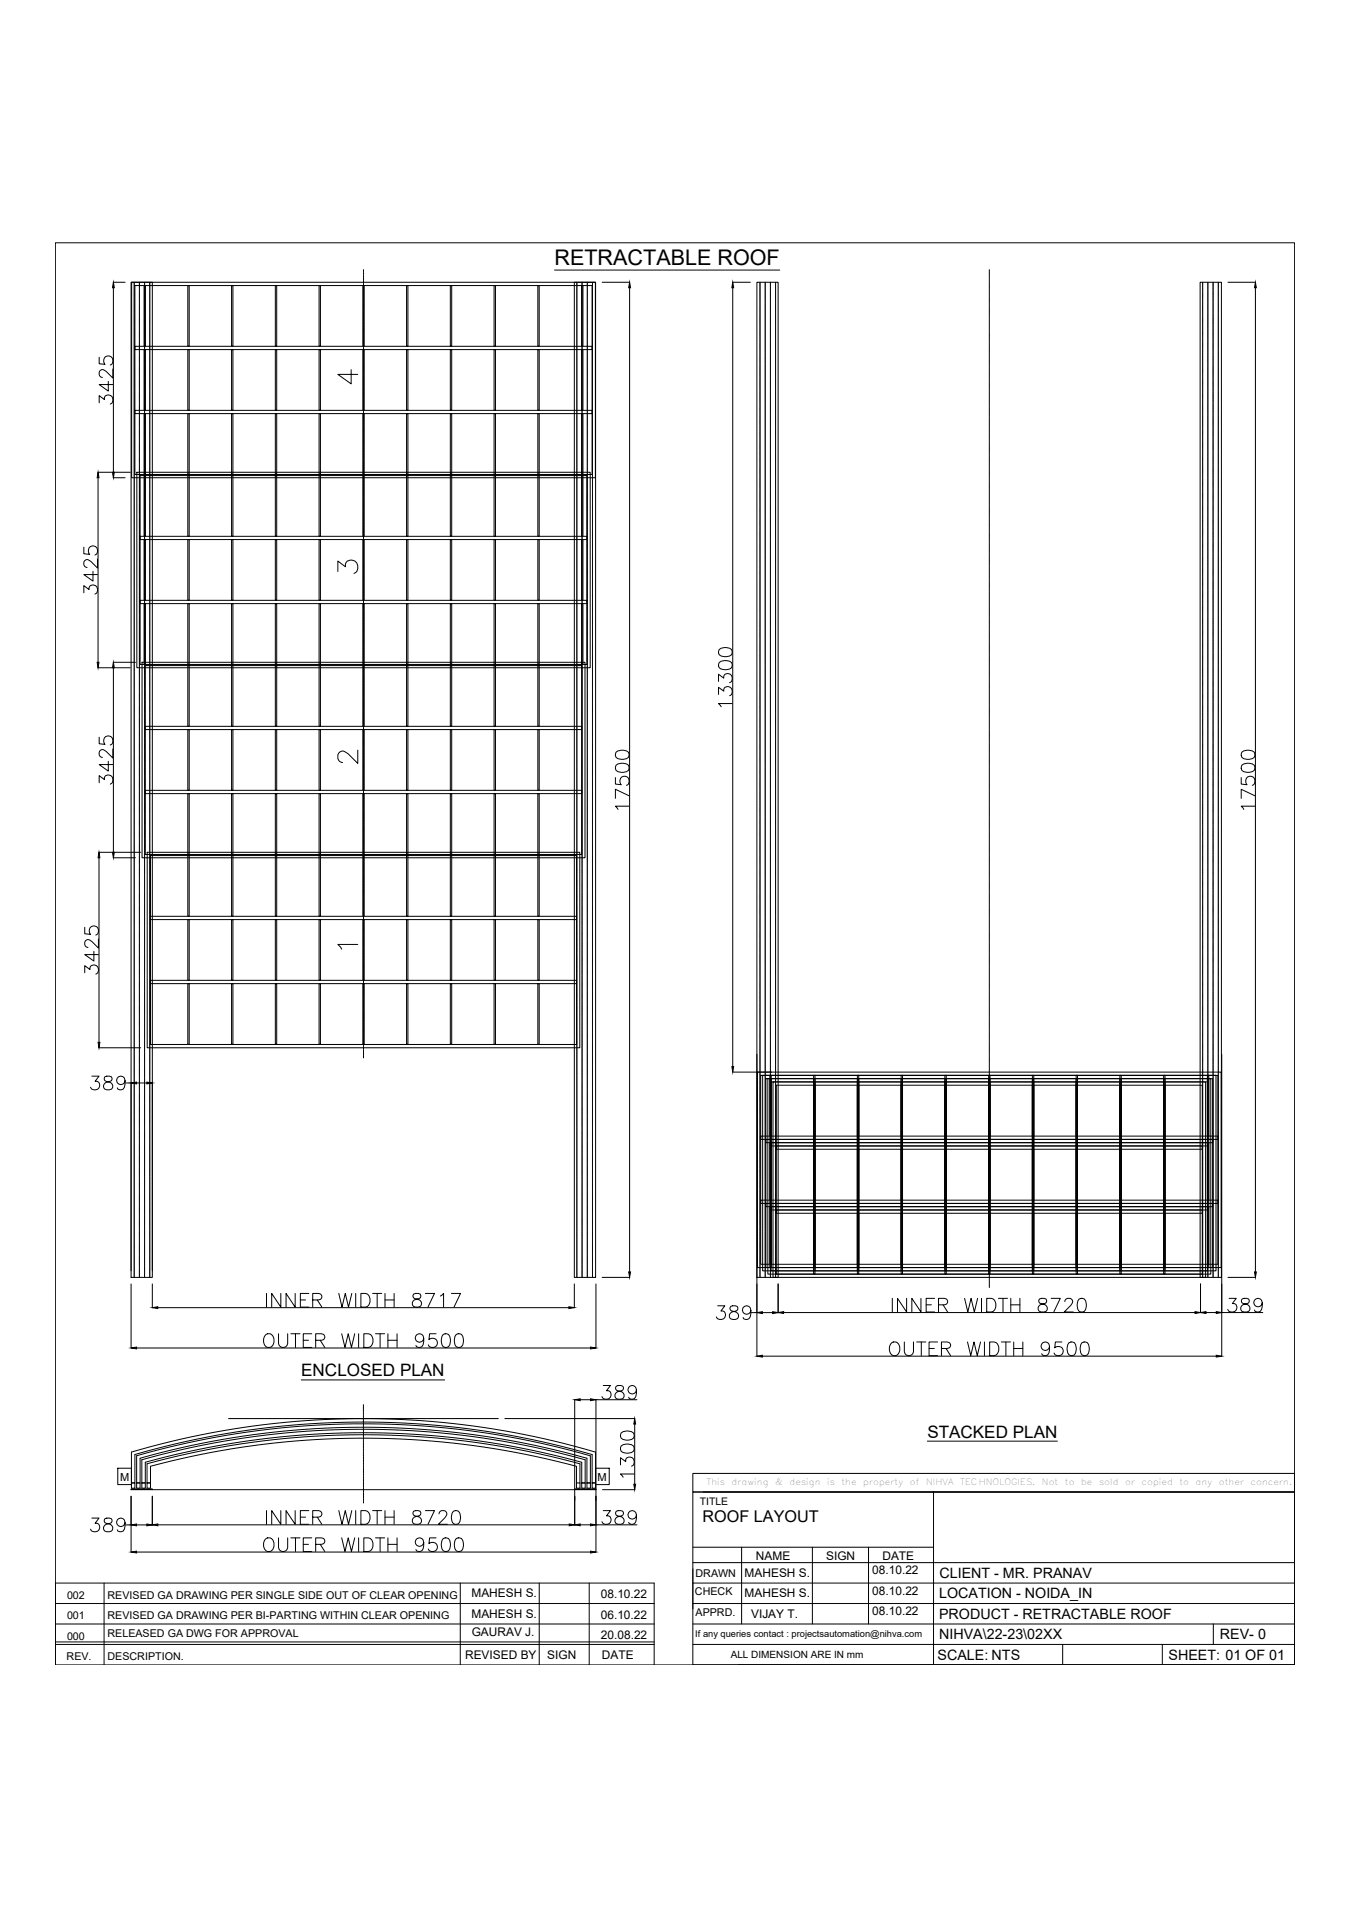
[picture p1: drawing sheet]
<svg xmlns="http://www.w3.org/2000/svg" width="420mm" height="594mm" viewBox="0 0 420 594" stroke-linecap="round" stroke-linejoin="round" font-family="sans-serif">
<defs><g id="words">
<g font-size="7.9">
<text x="104.4" y="120.6">4</text>
<text x="104.4" y="179.9">3</text>
<text x="104.4" y="239.2">2</text>
</g>
<text font-size="6.7" x="172.7" y="82.7">RETRACTABLE ROOF</text>
<g font-size="5.3">
<text x="93.8" y="428.7">ENCLOSED PLAN</text>
<text x="288.8" y="447.8">STACKED PLAN</text>
</g>
<text font-size="5" x="218.8" y="474.2">ROOF LAYOUT</text>
<text font-size="4.9" x="104.4" y="297">1</text>
<g font-size="4.5">
<text x="292.6" y="491.5">CLIENT - MR. PRANAV</text>
<text x="292.5" y="497.9">LOCATION - NOIDA_IN</text>
<text x="292.5" y="504.3">PRODUCT - RETRACTABLE ROOF</text>
<text x="292.5" y="510.6">NIHVA\22-23\02XX</text>
<text x="380" y="510.6">REV- 0</text>
<text x="292" y="517">SCALE: NTS</text>
<text x="364" y="517">SHEET: 01 OF 01</text>
</g>
<g font-size="3.7">
<text x="235.4" y="485.9">NAME</text>
<text x="257.3" y="485.9">SIGN</text>
<text x="274.8" y="485.8">DATE</text>
<text x="231.9" y="491.3">MAHESH S.</text>
<text x="271.7" y="490.4">08.10.22</text>
<text x="146.8" y="497.6">MAHESH S.</text>
<text x="187.1" y="497.8">08.10.22</text>
<text x="231.9" y="497.6">MAHESH S.</text>
<text x="271.7" y="496.8">08.10.22</text>
<text x="271.7" y="503.1">08.10.22</text>
<text x="146.8" y="504">MAHESH S.</text>
<text x="146.9" y="509.8">GAURAV J.</text>
<text x="187.1" y="504.2">06.10.22</text>
<text x="233.9" y="504">VIJAY T.</text>
<text x="187.2" y="510.6">20.08.22</text>
<text x="144.9" y="516.8">REVISED BY</text>
<text x="170.4" y="516.7">SIGN</text>
<text x="187.5" y="516.8">DATE</text>
</g>
<g font-size="3.5">
<text x="37.4" y="461.3">M</text>
<text x="186.1" y="461.3">M</text>
</g>
<g font-size="3.3">
<text x="216.6" y="491.4">DRAWN</text>
<text x="216.5" y="497">CHECK</text>
<text x="20.9" y="498.1">002</text>
<text x="33.5" y="498.1">REVISED GA DRAWING PER SINGLE SIDE OUT OF CLEAR OPENING</text>
<text x="216.6" y="503.3">APPRD.</text>
<text x="20.9" y="504.5">001</text>
<text x="33.5" y="504.5">REVISED GA DRAWING PER BI-PARTING WITHIN CLEAR OPENING</text>
<text x="33.5" y="510">RELEASED GA DWG FOR APPROVAL</text>
<text x="20.9" y="510.9">000</text>
<text x="20.7" y="517.3">REV.</text>
<text x="33.5" y="517.2">DESCRIPTION.</text>
</g>
<text font-size="3.2" x="218" y="468.9">TITLE</text>
<text font-size="3.1" x="227.6" y="516.6">ALL DIMENSION ARE IN mm</text>
<text font-size="2.9" x="216.5" y="510">If any queries contact : projectsautomation@nihva.com</text>
<g font-size="2.7">
<text x="220" y="462.6">This</text>
<text x="227.9" y="462.6">drawing</text>
<text x="241.4" y="462.6">&amp;</text>
<text x="245.9" y="462.6">design</text>
<text x="257.6" y="462.6">is</text>
<text x="262.1" y="462.6">the</text>
<text x="268.9" y="462.6">property</text>
<text x="283.4" y="462.6">of</text>
<text x="288.4" y="462.6">NIHVA</text>
<text x="299" y="462.6">TECHNOLOGIES.</text>
<text x="324.5" y="462.6">Not</text>
<text x="331.7" y="462.6">to</text>
<text x="336.7" y="462.6">be</text>
<text x="342.3" y="462.6">sold</text>
<text x="350.4" y="462.6">or</text>
<text x="355.6" y="462.6">copied</text>
<text x="367.4" y="462.6">to</text>
<text x="372.4" y="462.6">any</text>
<text x="379.6" y="462.6">other</text>
<text x="389.5" y="462.6">concern.</text>
</g>
</g></defs>
<!-- layer: FASTNERS -->
<path d="M47.4 464.1h131.6" fill="none" stroke="#000" stroke-width=".31"/>
<!-- layer: 0 -->
<g fill="none" stroke="#000" stroke-width=".31">
<path d="M17.2 75.6h386v443.1h-386zM35.3 87.9h3.7M35.3 89.6v57.5M40.8 87.9h6.6v310h-6.6zM178.9 87.9h6.6v310h-6.6zM187.5 87.9h8.6M196.1 89.6v306.6M228.2 87.9h5.5M228.2 89.6v242.7M235.7 87.9h6.7v310h-6.7zM373.8 87.9h6.6v310h-6.6zM382.5 87.9h8.5"/>
<path d="M391 89.6v306.6M30.9 111.3v2l1.8 .2a1.51 1.51 0 0 1 0-2.3 1.51 1.51 0 0 1 2.2 .3 1.51 1.51 0 0 1-.6 2.2M33.7 118.8v3l-2.8-2h4.2M35.1 114.9v2.9l-2-2.1a1.28 1.28 0 0 0-2-.2l-.2 1.3 .4 .6 .6 .2M30.9 125.5v-2.3l1.6 1.3a1.37 1.37 0 0 1 1.6-1.5 1.37 1.37 0 0 1 1 1.9l-.2 .6-.6 .4M30.5 147.1h10.1M30.5 148.8v57.5M35.3 148.8h3.7M26.1 170.5v2l1.8 .2a1.5 1.5 0 0 1 0-2.3 1.5 1.5 0 0 1 2.3 .3 1.5 1.5 0 0 1-.6 2.2M29 178v3l-2.9-2h4.3M30.4 174.1v2.9l-2.1-2.1a1.3 1.3 0 0 0-1.8-.4l-.4 .6v.9l.4 .6 .6 .2M26.1 184.7v-2.3l1.6 1.3a1.37 1.37 0 0 1 1.6-1.5 1.37 1.37 0 0 1 1.1 1.9l-.2 .6-.6 .4"/>
<path d="M30.5 208h10.1M35.3 206.3h6.9M35.3 208v57.5M223.8 216.3v-2.2l1.6 1.2a1.37 1.37 0 0 1 1.6-1.4 1.37 1.37 0 0 1 1 1.8l-.2 .6-.6 .4M223.8 212.3v-2.3l1.6 1.3a1.37 1.37 0 0 1 1.6-1.5 1.37 1.37 0 0 1 1 1.9l-.2 .6-.6 .4M224 206.4a3.3 3.3 0 0 1 3.8 0 1.39 1.39 0 0 1-.6 2 3.5 3.5 0 0 1-3.2-.4l-.2-.6zM224 202.3a3.3 3.3 0 0 1 3.8 0 1.39 1.39 0 0 1-.6 2.1 3.5 3.5 0 0 1-3.2-.4l-.2-.6zM228 219.2h-4.2l.8 1M30.9 229.7v2l1.8 .2a1.5 1.5 0 0 1 0-2.3 1.5 1.5 0 0 1 2.2 .3 1.5 1.5 0 0 1-.6 2.2M33.7 237.2v3l-2.8-2h4.2M35.1 233.3v2.9l-2-2.1a1.31 1.31 0 0 0-1.8-.4l-.4 .6v.8l.4 .7 .6 .2M191.9 238.4a3.3 3.3 0 0 1 3.8 0 1.39 1.39 0 0 1-.6 2 3.5 3.5 0 0 1-3.2-.4l-.2-.6z"/>
<path d="M191.9 234.3a3.3 3.3 0 0 1 3.8 0 1.39 1.39 0 0 1-.6 2.1 3.5 3.5 0 0 1-3.2-.5l-.2-.6zM386.8 238.4a3.3 3.3 0 0 1 3.8 0 1.39 1.39 0 0 1-.6 2 3.5 3.5 0 0 1-3.2-.4l-.2-.6zM386.8 234.3a3.3 3.3 0 0 1 3.8 0 1.39 1.39 0 0 1-.6 2.1 3.5 3.5 0 0 1-3.2-.5l-.2-.6zM30.9 243.9v-2.3l1.6 1.3a1.37 1.37 0 0 1 1.6-1.5 1.37 1.37 0 0 1 1 1.9l-.2 .6-.6 .4M191.7 242.2v2.1l1.8 .2a1.5 1.5 0 0 1 0-2.3 1.5 1.5 0 0 1 2.2 .3 1.5 1.5 0 0 1-.6 2.2M195.9 251.1h-4.2l.8 1.1M195.9 247.9l-4.2-2v2.8M386.6 242.2v2.1l1.8 .2a1.5 1.5 0 0 1 0-2.3 1.5 1.5 0 0 1 2.2 .3 1.5 1.5 0 0 1-.6 2.2M390.8 251.1h-4.2l.8 1.1M390.8 247.9l-4.2-2v2.8M30.8 265.5h13M30.8 267.2v57.5"/>
<path d="M35.3 267.2h6.9M26.4 288.9v2l1.8 .2a1.5 1.5 0 0 1 0-2.3 1.5 1.5 0 0 1 2.2 .3 1.5 1.5 0 0 1-.6 2.2M29.2 296.4v3l-2.8-2h4.3M30.7 292.5v2.8l-2.1-2a1.28 1.28 0 0 0-2-.2l-.2 1.2 .4 .6 .6 .2M26.4 303.1v-2.3l1.6 1.2a1.37 1.37 0 0 1 1.6-1.4 1.37 1.37 0 0 1 1.1 1.8l-.3 .7-.6 .4M28.6 335.2h2.2l-1.2 1.7a1.37 1.37 0 0 1 1.5 1.5 1.37 1.37 0 0 1-1.9 1.1l-.6-.2-.4-.6M30.8 326.4h13M32.7 335.4a.86 .86 0 0 0 .4 1.5 1.78 1.78 0 0 1 2 1.8 1.49 1.49 0 0 1-1.7 .9 1.49 1.49 0 0 1-1.1-1.5 1.99 1.99 0 0 1 2-1.2 .86 .86 0 0 0 .4-1.5l-.6-.2zM39 336.7a1.32 1.32 0 0 1-1.8 1.1 1.32 1.32 0 0 1-.6-2.1 1.32 1.32 0 0 1 2.1 .2 3.8 3.8 0 0 1-.4 3.4 1.23 1.23 0 0 1-1.8-.4M39.1 337.4h1.7v58.5M42.5 337.4h3.2M47.4 337.4v58.5"/>
<path d="M228.2 334h12.1M235.7 328.5v94M380.5 328.5v94M40.8 400v20M47.4 400v7.4M178.9 400v7.4M185.6 400v20M187.5 397.9h8.6M242.4 400v8.9M373.9 400v8.9M382.5 397.9h8.5M42.5 419.9h141.4"/>
<path d="M49.1 407.4h128.1M82.9 415.7a1.62 1.62 0 0 1 2.4 1.4 1.86 1.86 0 0 1-.4 2.1 1.86 1.86 0 0 1-2 .4 2.6 2.6 0 0 1 0-3.9zM83 402.9v4.3M86.8 415.5v3a1.44 1.44 0 0 0 1.4 1.3 1.44 1.44 0 0 0 1.4-1.3v-3M87.5 402.9v4.3l-2.9-4.3v4.3M90.6 415.5h2.9M91.9 402.9v4.3l-2.8-4.3v4.3M92 415.5v4.3M93.5 405h1.7M94.5 417.5h1.6M96.2 402.9h-2.7v4.3h2.7M97.1 415.5h-2.6v4.3h2.6"/>
<path d="M97.4 405l2.4-.2a.98 .98 0 0 0 0-1.7l-2.4-.2v4.3M98.3 417.5l2.4-.2a.98 .98 0 0 0 0-1.6l-2.4-.2v4.3M98.8 405l1.4 2.2M99.7 417.5l1.5 2.3M105.5 402.9l1 4.3 1-4.3 1.1 4.3 1-4.3M106.4 415.5l1 4.3 1.1-4.3 1 4.3 1-4.3M110.8 402.9v4.3M111.7 415.5v4.3M112.4 402.9h1.4a2.28 2.28 0 0 1 1.5 2.2 2.28 2.28 0 0 1-1.5 2.1h-1.4zM113.3 415.5h1.4a2.27 2.27 0 0 1 1.5 2.1 2.27 2.27 0 0 1-1.5 2.2h-1.4zM116.1 402.9h2.8M117 415.5h2.8"/>
<path d="M117.5 402.9v4.3M118.4 415.5v4.3M119.9 402.9v4.3M119.9 405h2.8M120.8 415.5v4.3M120.8 417.5h2.9M122.7 402.9v4.3M123.7 415.5v4.3M128.8 403.1a.86 .86 0 0 0 .4 1.5 1.76 1.76 0 0 1 2.1 1.8 1.48 1.48 0 0 1-1.7 .8 1.48 1.48 0 0 1-1.2-1.4 1.96 1.96 0 0 1 2.1-1.2 .86 .86 0 0 0 .4-1.5l-.7-.2zM132 416.9a1.32 1.32 0 0 1-1.8 1.1 1.32 1.32 0 0 1-.6-2 1.32 1.32 0 0 1 2.2 .1 3.8 3.8 0 0 1-.4 3.5 1.25 1.25 0 0 1-1.9-.5M132.5 402.9h2.8l-2 4.3M135.8 415.5h-2l-.2 1.8a1.5 1.5 0 0 1 2.3 0 1.5 1.5 0 0 1-.3 2.2 1.5 1.5 0 0 1-2.2-.6"/>
<path d="M137.1 403.8l1.1-.9v4.3M138.1 415.7a1.37 1.37 0 0 1 2 .6 3.5 3.5 0 0 1-.4 3.3 1.36 1.36 0 0 1-2-.7 3.5 3.5 0 0 1 .4-3.2zM140.6 402.9h2.8l-2 4.3M142.1 415.7a1.39 1.39 0 0 1 2 .6 3.5 3.5 0 0 1-.4 3.3 1.36 1.36 0 0 1-2-.7 3.6 3.6 0 0 1 .4-3.2zM223.5 406.8h2.3l-1.3 1.6a1.37 1.37 0 0 1 1.5 1.6 1.37 1.37 0 0 1-1.9 1l-.6-.2-.4-.6M227.6 407a.85 .85 0 0 0 .4 1.4 1.76 1.76 0 0 1 2 1.8 1.49 1.49 0 0 1-1.7 .9 1.49 1.49 0 0 1-1.1-1.5 1.96 1.96 0 0 1 2-1.2 .86 .86 0 0 0 .4-1.4l-.6-.2zM233.9 408.2a1.32 1.32 0 0 1-1.8 1.1 1.32 1.32 0 0 1-.6-2 1.32 1.32 0 0 1 2.2 .1 3.8 3.8 0 0 1-.4 3.4 1.25 1.25 0 0 1-1.9-.4M234 408.9h1.7M237.4 408.9h3.3M244.1 408.9h128.1M277.4 418.7a1.57 1.57 0 0 1 1.8-.6 1.57 1.57 0 0 1 1 1.6 1.86 1.86 0 0 1-.4 2 1.86 1.86 0 0 1-2 .4 2.66 2.66 0 0 1-.4-3.4zM277.9 404.5v4.2"/>
<path d="M281.7 418.1v3a1.44 1.44 0 0 0 1.4 1.2 1.44 1.44 0 0 0 1.4-1.2v-3M282.4 404.5v4.2l-2.9-4.2v4.2M285.5 418.1h2.9M286.8 404.5v4.2l-2.8-4.2v4.2M286.9 418.1v4.2M288.5 406.5h1.6M291.1 404.5h-2.6v4.2h2.6M292 418.1h-2.6v4.2h2.6M292.3 406.5l2.4-.2a.98 .98 0 0 0 0-1.6l-2.4-.2v4.2M293.7 406.5l1.4 2.2M300.4 404.5l1 4.2 1.1-4.2 1 4.2 1-4.2M301.3 418.1l1.1 4.2 1-4.2 1 4.2 1-4.2"/>
<path d="M305.7 404.5v4.2M306.6 418.1v4.2M307.3 404.5h1.4a2.27 2.27 0 0 1 1.5 2.1 2.27 2.27 0 0 1-1.5 2.1h-1.4zM308.2 418.1h1.4a2.27 2.27 0 0 1 1.5 2.1 2.27 2.27 0 0 1-1.5 2.1h-1.4zM311 404.5h2.8M311.9 418.1h2.8M312.4 404.5v4.2M313.3 418.1v4.2M314.8 406.5h2.9M314.8 404.5v4.2M315.7 418.1v4.2M317.7 404.5v4.2"/>
<path d="M318.6 418.1v4.2M323.7 404.7a.86 .86 0 0 0 .4 1.4 1.76 1.76 0 0 1 2.1 1.8 1.48 1.48 0 0 1-1.7 .9 1.48 1.48 0 0 1-1.2-1.5 1.93 1.93 0 0 1 2.1-1.2 .86 .86 0 0 0 .4-1.4l-.6-.2zM326.9 419.5a1.32 1.32 0 0 1-1.8 1.1 1.32 1.32 0 0 1-.5-2.1 1.32 1.32 0 0 1 2.1 .2 3.9 3.9 0 0 1-.4 3.4 1.27 1.27 0 0 1-1.8-.4M327.4 404.5h2.8l-2 4.2M330.7 418.1h-2l-.2 1.8a1.5 1.5 0 0 1 2.3-.1 1.5 1.5 0 0 1-.3 2.3 1.5 1.5 0 0 1-2.2-.6M331.6 405.5l.5-.8 1.2-.2a1.04 1.04 0 0 1 .6 1.6l-2.5 2.6h2.9M333 418.3a1.38 1.38 0 0 1 2 .6 3.5 3.5 0 0 1-.4 3.2 1.37 1.37 0 0 1-2-.6 3.5 3.5 0 0 1 .4-3.2zM336.1 404.7a1.38 1.38 0 0 1 2 .6 3.5 3.5 0 0 1-.4 3.2 1.39 1.39 0 0 1-2-.6 3.5 3.5 0 0 1 .4-3.2zM337 418.3a1.39 1.39 0 0 1 2.1 .6 3.5 3.5 0 0 1-.5 3.2 1.38 1.38 0 0 1-2-.6 3.5 3.5 0 0 1 .4-3.2zM375.6 408.9h3.2M380.5 408.9h12.8M382.8 404.5h2.2l-1.2 1.6a1.37 1.37 0 0 1 1.5 1.6 1.37 1.37 0 0 1-1.9 1l-.6-.2-.4-.6"/>
<path d="M386.9 404.7a.86 .86 0 0 0 .4 1.4 1.75 1.75 0 0 1 2 1.8 1.48 1.48 0 0 1-1.7 .9 1.48 1.48 0 0 1-1.1-1.5 1.96 1.96 0 0 1 2-1.2 .86 .86 0 0 0 .4-1.4l-.6-.2zM393.1 405.9a1.32 1.32 0 0 1-1.8 1.1 1.32 1.32 0 0 1-.5-2.1 1.32 1.32 0 0 1 2.1 .2 3.9 3.9 0 0 1-.4 3.4 1.26 1.26 0 0 1-1.8-.4M93.8 429.9h44.7M179 436v39.1M180.7 436.1h3.2M187.9 431.6h2.2l-1.2 1.6a1.37 1.37 0 0 1 1.5 1.6 1.37 1.37 0 0 1-1.9 1.1l-.6-.2-.4-.6M191.9 431.8a.86 .86 0 0 0 .5 1.4 1.75 1.75 0 0 1 2 1.9 1.48 1.48 0 0 1-1.7 .8 1.48 1.48 0 0 1-1.2-1.4 1.96 1.96 0 0 1 2.1-1.3 .86 .86 0 0 0 .4-1.4l-.6-.2zM198.2 433a1.32 1.32 0 0 1-1.8 1.2 1.32 1.32 0 0 1-.5-2.1 1.32 1.32 0 0 1 2.1 .1 3.9 3.9 0 0 1-.4 3.5 1.26 1.26 0 0 1-1.8-.4M198.4 436.1l-12.8-.1v47.5M237.4 422.5h141.4M289.4 420.1h1.6M293.2 420.1l2.5-.2a.97 .97 0 0 0 0-1.6l-2.5-.2v4.2"/>
<path d="M294.7 420.1l1.4 2.2M315.7 420.1h2.9M36.7 457.4h4.2v5.1h-4.2zM40.9 452.4a255.4 255.4 0 0 1 144.6 0v9.6h-1.1v-8.9a255.5 255.5 0 0 0-142.4 0v8.9h-1.1zM42.6 453.5a255.6 255.6 0 0 1 141.3 0v8.5h-1.1v-7.7a255.4 255.4 0 0 0-139.2 0v7.7h-1zM44.2 454.8a255.5 255.5 0 0 1 138.1 0v7.2h-1.1v-6.5a255.5 255.5 0 0 0-135.9 0v6.5h-1.1zM157.2 441.9h40.5M185.5 457.4h4.2v5.1h-4.2zM193.3 456.3v-2.2l1.6 1.2a1.37 1.37 0 0 1 1.6-1.4 1.37 1.37 0 0 1 1 1.8l-.2 .6-.6 .5M193.5 450.5a3.3 3.3 0 0 1 3.8 0 1.37 1.37 0 0 1-.6 2 3.5 3.5 0 0 1-3.2-.4l-.2-.6zM193.5 446.4a3.3 3.3 0 0 1 3.8 0 1.36 1.36 0 0 1-.6 2 3.5 3.5 0 0 1-3.2-.4l-.2-.6zM197.5 459.2h-4.2l.8 1"/>
<path d="M197.7 443.6v18.8M215.8 459h187.4v5.8h-187.4zM288.8 449h40.5M28.6 472.9h2.2l-1.2 1.6a1.37 1.37 0 0 1 1.5 1.6 1.37 1.37 0 0 1-1.9 1.1l-.6-.2-.4-.6M32.7 473.1a.86 .86 0 0 0 .4 1.4 1.76 1.76 0 0 1 2 1.9 1.49 1.49 0 0 1-1.7 .8 1.49 1.49 0 0 1-1.1-1.4 1.96 1.96 0 0 1 2-1.3 .86 .86 0 0 0 .4-1.4l-.6-.2zM39 474.3a1.32 1.32 0 0 1-1.8 1.2 1.32 1.32 0 0 1-.6-2.1 1.32 1.32 0 0 1 2.1 .1 3.8 3.8 0 0 1-.4 3.5 1.25 1.25 0 0 1-1.8-.4M39.1 475.1h1.7M40.8 463.8h6.6v.3h-6.6zM40.8 466.1v17.4M40.9 462h1.1v1.6h-1.1zM42.5 475.1h3.2M42.6 462h1v1.6h-1z"/>
<path d="M44.2 462h1.1v1.6h-1.1zM45.8 462h1.1v1.6h-1.1zM47.4 466.1v9M49.1 475h128.2M82.5 479.7a1.57 1.57 0 0 1 1.8-.6 1.57 1.57 0 0 1 1 1.6 1.87 1.87 0 0 1-.4 2 1.87 1.87 0 0 1-2 .4 2.66 2.66 0 0 1-.4-3.4zM83 470.6v4.3M86.8 479.1v3a1.44 1.44 0 0 0 1.4 1.3 1.44 1.44 0 0 0 1.4-1.3v-3M87.5 470.6v4.3l-2.9-4.3v4.3M90.6 479.1h2.9M91.9 470.6v4.3l-2.8-4.3v4.3M92 479.1v4.2M93.5 472.6h1.7"/>
<path d="M96.2 470.6h-2.7v4.3h2.7M97.1 479.1h-2.6v4.2h2.6M97.4 472.6l2.4-.2a.98 .98 0 0 0 0-1.6l-2.4-.2v4.3M98.8 472.6l1.4 2.3M105.5 470.6l1 4.3 1-4.3 1.1 4.3 1-4.3M106.4 479.1l1 4.2 1.1-4.2 1 4.2 1-4.2M110.8 470.6v4.3M111.7 479.1v4.2M112.4 470.6h1.4a2.28 2.28 0 0 1 1.5 2.1 2.28 2.28 0 0 1-1.5 2.2h-1.4zM113.3 479.1h1.4a2.27 2.27 0 0 1 1.5 2.1 2.27 2.27 0 0 1-1.5 2.1h-1.4zM116.1 470.6h2.8M117 479.1h2.8"/>
<path d="M117.5 470.6v4.3M118.4 479.1v4.2M119.9 472.6h2.8M119.9 470.6v4.3M120.8 479.1v4.2M122.7 470.6v4.3M123.7 479.1v4.2M128.8 470.8a.87 .87 0 0 0 .4 1.4 1.75 1.75 0 0 1 2.1 1.8 1.48 1.48 0 0 1-1.7 .9 1.48 1.48 0 0 1-1.2-1.5 1.93 1.93 0 0 1 2.1-1.2 .87 .87 0 0 0 .4-1.4l-.7-.2zM132.5 470.6h2.8l-2 4.3M135.8 479.1h-2l-.2 1.8a1.5 1.5 0 0 1 2.3 0 1.5 1.5 0 0 1-.3 2.2 1.5 1.5 0 0 1-2.2-.6M136.7 471.6l.4-.8 1.3-.2a1.05 1.05 0 0 1 .6 1.6l-2.5 2.7h2.9M138.1 479.3a1.38 1.38 0 0 1 2 .6 3.5 3.5 0 0 1-.4 3.2 1.37 1.37 0 0 1-2-.6 3.5 3.5 0 0 1 .4-3.2z"/>
<path d="M141.2 470.8a1.37 1.37 0 0 1 2 .6 3.5 3.5 0 0 1-.4 3.2 1.36 1.36 0 0 1-2-.6 3.5 3.5 0 0 1 .4-3.2zM142.1 479.3a1.39 1.39 0 0 1 2 .6 3.5 3.5 0 0 1-.4 3.2 1.38 1.38 0 0 1-2-.6 3.5 3.5 0 0 1 .4-3.2zM179 463.8h6.6v.3h-6.6zM179.6 462v-5.2a255.4 255.4 0 0 0-132.7 0v5.2h-1.1v-6a255.6 255.6 0 0 1 134.8 0v6M179.6 462h1v1.6h-1zM180.7 475h3.2M181.2 462h1.1v1.6h-1.1zM182.8 462h1.1v1.6h-1.1zM184.4 462h1.1v1.6h-1.1zM185.6 475h12.8M187.7 464.1h10M187.9 470.6h2.2l-1.2 1.6a1.37 1.37 0 0 1 1.5 1.6 1.37 1.37 0 0 1-1.9 1.1l-.6-.3-.4-.6"/>
<path d="M191.9 470.8a.87 .87 0 0 0 .5 1.4 1.75 1.75 0 0 1 2 1.8 1.48 1.48 0 0 1-1.7 .9 1.48 1.48 0 0 1-1.2-1.5 1.96 1.96 0 0 1 2.1-1.2 .87 .87 0 0 0 .4-1.4l-.6-.2zM198.2 472a1.32 1.32 0 0 1-1.8 1.1 1.32 1.32 0 0 1-.5-2 1.32 1.32 0 0 1 2.1 .1 3.8 3.8 0 0 1-.4 3.4 1.25 1.25 0 0 1-1.8-.4M215.8 464.8h187.4v53.9h-187.4zM219 464.8h184.2M290.8 464.8v53.9M17.2 499.5h186.6M32.4 493.2v25.5M42.5 483.5h141.4M94.5 481.1h1.6M98.3 481.1l2.4-.2a.97 .97 0 0 0 0-1.6l-2.4-.2v4.2M99.7 481.1l1.5 2.2M120.8 481.1h2.9"/>
<path d="M132 480.5a1.32 1.32 0 0 1-1.8 1.1 1.32 1.32 0 0 1-.6-2.1 1.32 1.32 0 0 1 2.2 .2 3.9 3.9 0 0 1-.4 3.4 1.26 1.26 0 0 1-1.9-.4M143.4 493.2v25.5M167.9 493.2v25.5M183.5 493.2v25.5M215.8 488.8v12.4M215.8 499.5h187.4M215.8 493.2h187.4M215.8 486.8h187.4M215.8 482h75M231 482v23.9M253 482v23.9M270.5 482v23.9"/>
<path d="M17.2 505.9h186.6M17.2 518.7v-25.5h186.6v25.5M17.2 512.3h186.6M17.2 511.5h186.6M215.8 505.9h187.4M215.8 512.3h187.4M229.9 518.7h173.3M331 512.3v6.4M362 512.3v6.4M377.9 505.9v6.4"/>
</g>
<!-- layer: OSY -->
<g fill="none" stroke="#000" stroke-width=".31">
<path d="M113.2 84v.6M113.2 84.7v.1M113.2 84.9v.6M113.2 85.6v.1M113.2 85.8v.5M113.2 86.4v.2M113.2 86.7v.5M113.2 87.3v.1M113.2 87.5v.6M113.2 88.2v.1M113.2 88.4v.5M113.2 89v.2"/>
<path d="M113.2 89.3v.5M113.2 89.9v.1M113.2 90.1v.6M113.2 90.8v.1M113.2 91v.5M113.2 91.6v.1M113.2 91.8v.6M113.2 92.5v.1M113.2 92.7v.6M113.2 93.4v.1M113.2 93.6v.5M113.2 94.2v.1"/>
<path d="M113.2 94.5v.5M113.2 95.1v.1M113.2 95.3v.6M113.2 96v.1M113.2 96.2v.5M113.2 96.8v.1M113.2 97v.6M113.2 97.7v.1M113.2 97.9v.6M113.2 98.6v.1M113.2 98.8v.5M113.2 99.4v.1"/>
<path d="M113.2 99.6v.6M308.1 84v.5M308.1 84.6v.1M308.1 84.8v.5M308.1 85.4v.2M308.1 85.7v.5M308.1 86.3v.1M308.1 86.5v.6M308.1 87.2v.1M308.1 87.4v.5M308.1 88v.1M308.1 88.3v.5"/>
<path d="M308.1 88.9v.1M308.1 89.1v.6M308.1 89.8v.1M308.1 90v.5M308.1 90.6v.1M308.1 90.8v.6M308.1 91.5v.1M308.1 91.7v.6M308.1 92.4v.1M308.1 92.6v.5M308.1 93.2v.1M308.1 93.4v.6"/>
<path d="M308.1 94.1v.1M308.1 94.3v.6M308.1 95v.1M308.1 95.2v.5M308.1 95.8v.1M308.1 96v.6M308.1 96.7v.1M308.1 96.9v.5M308.1 97.6v.1M308.1 97.8v.5M308.1 98.4v.1M308.1 98.6v.6"/>
<path d="M308.1 99.3v.1M308.1 99.5v.5M113.2 100.3v.1M113.2 100.5v.5M113.2 101.2v.1M113.2 101.4v.5M113.2 102v.1M113.2 102.2v.6M113.2 102.9v.1M113.2 103.1v.5M113.2 103.8v.1M113.2 104v.5"/>
<path d="M113.2 104.6v.1M113.2 104.8v.6M113.2 105.5v.1M113.2 105.7v.5M113.2 106.3v.2M113.2 106.6v.5M113.2 107.2v.1M113.2 107.4v.6M113.2 108.1v.1M113.2 108.3v.5M113.2 108.9v.1M113.2 109.2v.5"/>
<path d="M113.2 109.8v.1M113.2 110v.6M113.2 110.7v.1M113.2 110.9v.5M308.1 100.1v.2M308.1 100.4v.5M308.1 101v.1M308.1 101.2v.6M308.1 101.9v.1M308.1 102.1v.5M308.1 102.8v.1M308.1 103v.5"/>
<path d="M308.1 103.6v.1M308.1 103.8v.6M308.1 104.5v.1M308.1 104.7v.5M308.1 105.3v.1M308.1 105.6v.5M308.1 106.2v.1M308.1 106.4v.6M308.1 107.1v.1M308.1 107.3v.5M308.1 107.9v.1M308.1 108.2v.5"/>
<path d="M308.1 108.8v.1M308.1 109v.6M308.1 109.7v.1M308.1 109.9v.5M308.1 110.5v.1M308.1 110.8v.5M308.1 111.4v.1M308.1 111.6v.6M308.1 112.3v.1M308.1 112.5v.5M308.1 113.1v.1M308.1 113.3v.6"/>
<path d="M308.1 114v.1M308.1 114.2v.6M308.1 114.9v.1M308.1 115.1v.5M308.1 115.7v.1M308.1 115.9v.6M308.1 116.6v.1M308.1 116.8v.5M308.1 117.5v.1M308.1 117.7v.5M308.1 118.3v.1M308.1 118.5v.6"/>
<path d="M308.1 119.2v.1M308.1 119.4v.5M113.2 123v.5M113.2 123.7v.1M113.2 123.9v.5M113.2 124.5v.1M113.2 124.7v.6M113.2 125.4v.1M113.2 125.6v.5M113.2 126.2v.2M113.2 126.5v.5M113.2 127.1v.1"/>
<path d="M113.2 127.3v.6M113.2 128v.1M113.2 128.2v.5M113.2 128.8v.2M113.2 129.1v.5M113.2 129.7v.1M113.2 129.9v.6M113.2 130.6v.1M113.2 130.8v.5M113.2 131.4v.1M113.2 131.7v.5M113.2 132.3v.1"/>
<path d="M113.2 132.5v.6M113.2 133.2v.1M113.2 133.4v.5M113.2 134v.1M113.2 134.3v.5M113.2 134.9v.1M113.2 135.1v.6M113.2 135.8v.1M113.2 136v.5M113.2 136.6v.1M113.2 136.8v.6M113.2 137.5v.1"/>
<path d="M113.2 137.7v.6M113.2 138.4v.1M113.2 138.6v.5M113.2 139.2v.1M113.2 139.4v.6M308.1 120.1v.1M308.1 120.3v.5M308.1 120.9v.1M308.1 121.1v.6M308.1 121.8v.1M308.1 122v.5M308.1 122.6v.2"/>
<path d="M308.1 122.9v.5M308.1 123.5v.1M308.1 123.7v.6M308.1 124.4v.1M308.1 124.6v.5M308.1 125.2v.2M308.1 125.5v.5M308.1 126.1v.1M308.1 126.3v.6M308.1 127v.1M308.1 127.2v.5M308.1 127.8v.1"/>
<path d="M308.1 128.1v.5M308.1 128.7v.1M308.1 128.9v.6M308.1 129.6v.1M308.1 129.8v.5M308.1 130.4v.1M308.1 130.6v.6M308.1 131.3v.1M308.1 131.5v.6M308.1 132.2v.1M308.1 132.4v.5M308.1 133v.1"/>
<path d="M308.1 133.3v.5M308.1 133.9v.1M308.1 134.1v.6M308.1 134.8v.1M308.1 135v.5M308.1 135.6v.1M308.1 135.8v.6M308.1 136.5v.1M308.1 136.7v.6M308.1 137.4v.1M308.1 137.6v.5M308.1 138.2v.1"/>
<path d="M308.1 138.4v.6M308.1 139.1v.1M308.1 139.3v.5M308.1 140v.1M113.2 140.1v.1M113.2 140.3v.6M113.2 141v.1M113.2 141.2v.5M113.2 141.8v.1M113.2 142v.6M113.2 142.7v.1M113.2 142.9v.5"/>
<path d="M113.2 143.6v.1M113.2 143.8v.5M113.2 144.4v.1M113.2 144.6v.6M113.2 145.3v.1M113.2 145.5v.5M113.2 146.2v.1M113.2 146.4v.5M113.2 147v.1M113.2 147.2v.6M113.2 147.9v.1M113.2 148.1v.5"/>
<path d="M113.2 148.7v.2M113.2 149v.5M113.2 149.6v.1M113.2 149.8v.6M113.2 150.5v.1M113.2 150.7v.5M113.2 151.3v.2M113.2 151.6v.5M113.2 152.2v.1M113.2 152.4v.6M113.2 153.1v.1M113.2 153.3v.5"/>
<path d="M113.2 153.9v.1M113.2 154.2v.5M113.2 154.8v.1M113.2 155v.6M113.2 155.7v.1M113.2 155.9v.5M113.2 156.5v.1M113.2 156.7v.6M113.2 157.4v.1M113.2 157.6v.6M113.2 158.3v.1M113.2 158.5v.5"/>
<path d="M113.2 159.1v.1M113.2 159.3v.6M113.2 160v.1M308.1 140.2v.5M308.1 140.8v.1M308.1 141v.6M308.1 141.7v.1M308.1 141.9v.5M308.1 142.6v.1M308.1 142.8v.5M308.1 143.4v.1M308.1 143.6v.6"/>
<path d="M308.1 144.3v.1M308.1 144.5v.5M308.1 145.1v.2M308.1 145.4v.5M308.1 146v.1M308.1 146.2v.6M308.1 146.9v.1M308.1 147.1v.5M308.1 147.7v.1M308.1 148v.5M308.1 148.6v.1M308.1 148.8v.6"/>
<path d="M308.1 149.5v.1M308.1 149.7v.5M308.1 150.3v.1M308.1 150.6v.5M308.1 151.2v.1M308.1 151.4v.6M308.1 152.1v.1M308.1 152.3v.5M308.1 152.9v.1M308.1 153.1v.6M308.1 153.8v.1M308.1 154v.6"/>
<path d="M308.1 154.7v.1M308.1 154.9v.5M308.1 155.5v.1M308.1 155.7v.6M308.1 156.4v.1M308.1 156.6v.5M308.1 157.3v.1M308.1 157.5v.5M308.1 158.1v.1M308.1 158.3v.6M308.1 159v.1M308.1 159.2v.6"/>
<path d="M308.1 159.9v.1M113.2 160.2v.6M113.2 160.9v.1M113.2 161.1v.5M113.2 161.7v.1M113.2 161.9v.6M113.2 162.6v.1M113.2 162.8v.6M113.2 163.5v.1M113.2 163.7v.5M113.2 164.3v.1M113.2 164.5v.6"/>
<path d="M113.2 165.2v.1M113.2 165.4v.5M113.2 166v.2M113.2 166.3v.5M113.2 166.9v.1M113.2 167.1v.6M113.2 167.8v.1M113.2 168v.5M113.2 168.7v.1M113.2 168.9v.5M113.2 169.5v.1M113.2 169.7v.6"/>
<path d="M113.2 170.4v.1M113.2 170.6v.5M308.1 160.1v.5M308.1 160.7v.1M308.1 160.9v.6M308.1 161.6v.1M308.1 161.8v.5M308.1 162.5v.1M308.1 162.7v.5M308.1 163.3v.1M308.1 163.5v.6M308.1 164.2v.1"/>
<path d="M308.1 164.4v.5M308.1 165v.2M308.1 165.3v.5M308.1 165.9v.1M308.1 166.1v.6M308.1 166.8v.1M308.1 167v.5M308.1 167.6v.2M308.1 167.9v.5M308.1 168.5v.1M308.1 168.7v.6M308.1 169.4v.1"/>
<path d="M308.1 169.6v.5M308.1 170.2v.1M308.1 170.5v.5M308.1 171.1v.1M308.1 171.3v.6M308.1 172v.1M308.1 172.2v.5M308.1 172.8v.1M308.1 173.1v.5M308.1 173.7v.1M308.1 173.9v.6M308.1 174.6v.1"/>
<path d="M308.1 174.8v.5M308.1 175.4v.1M308.1 175.6v.6M308.1 176.3v.1M308.1 176.5v.6M308.1 177.2v.1M308.1 177.4v.5M308.1 178v.1M308.1 178.2v.6M308.1 178.9v.1M308.1 179.1v.5M308.1 179.8v.1"/>
<path d="M308.1 180v.5M113.2 182.7v.5M113.2 183.4v.1M113.2 183.6v.5M113.2 184.2v.1M113.2 184.4v.6M113.2 185.1v.1M113.2 185.3v.6M113.2 186v.1M113.2 186.2v.5M113.2 186.8v.1M113.2 187v.6"/>
<path d="M113.2 187.7v.1M113.2 187.9v.5M113.2 188.5v.2M113.2 188.8v.5M113.2 189.4v.1M113.2 189.6v.6M113.2 190.3v.1M113.2 190.5v.5M113.2 191.1v.2M113.2 191.4v.5M113.2 192v.1M113.2 192.2v.6"/>
<path d="M113.2 192.9v.1M113.2 193.1v.5M113.2 193.7v.2M113.2 194v.5M113.2 194.6v.1M113.2 194.8v.6M113.2 195.5v.1M113.2 195.7v.5M113.2 196.3v.1M113.2 196.6v.5M113.2 197.2v.1M113.2 197.4v.6"/>
<path d="M113.2 198.1v.1M113.2 198.3v.5M113.2 198.9v.1M113.2 199.2v.5M113.2 199.8v.1M308.1 180.6v.1M308.1 180.8v.6M308.1 181.5v.1M308.1 181.7v.5M308.1 182.4v.1M308.1 182.6v.5M308.1 183.2v.1"/>
<path d="M308.1 183.4v.6M308.1 184.1v.1M308.1 184.3v.5M308.1 185v.1M308.1 185.2v.5M308.1 185.8v.1M308.1 186v.6M308.1 186.7v.1M308.1 186.9v.5M308.1 187.5v.1M308.1 187.8v.5M308.1 188.4v.1"/>
<path d="M308.1 188.6v.6M308.1 189.3v.1M308.1 189.5v.5M308.1 190.1v.2M308.1 190.4v.5M308.1 191v.1M308.1 191.2v.6M308.1 191.9v.1M308.1 192.1v.5M308.1 192.7v.1M308.1 193v.5M308.1 193.6v.1"/>
<path d="M308.1 193.8v.6M308.1 194.5v.1M308.1 194.7v.5M308.1 195.3v.1M308.1 195.5v.6M308.1 196.2v.1M308.1 196.4v.6M308.1 197.1v.1M308.1 197.3v.5M308.1 197.9v.1M308.1 198.1v.6M308.1 198.8v.1"/>
<path d="M308.1 199v.6M308.1 199.7v.1M308.1 199.9v.5M113.2 200v.6M113.2 200.7v.1M113.2 200.9v.5M113.2 201.5v.1M113.2 201.7v.6M113.2 202.4v.1M113.2 202.6v.6M113.2 203.3v.1M113.2 203.5v.5"/>
<path d="M113.2 204.1v.1M113.2 204.3v.6M113.2 205v.1M113.2 205.2v.5M113.2 205.9v.1M113.2 206.1v.5M113.2 206.7v.1M113.2 206.9v.6M113.2 207.6v.1M113.2 207.8v.5M113.2 208.5v.1M113.2 208.7v.5"/>
<path d="M113.2 209.3v.1M113.2 209.5v.6M113.2 210.2v.1M113.2 210.4v.5M113.2 211v.2M113.2 211.3v.5M113.2 211.9v.1M113.2 212.1v.6M113.2 212.8v.1M113.2 213v.5M113.2 213.6v.1M113.2 213.9v.5"/>
<path d="M113.2 214.5v.1M113.2 214.7v.6M113.2 215.4v.1M113.2 215.6v.5M113.2 216.2v.2M113.2 216.5v.5M113.2 217.1v.1M113.2 217.3v.6M113.2 218v.1M113.2 218.2v.5M113.2 218.8v.1M113.2 219.1v.5"/>
<path d="M113.2 219.7v.1M113.2 219.9v.6M308.1 200.5v.1M308.1 200.7v.6M308.1 201.4v.1M308.1 201.6v.5M308.1 202.3v.1M308.1 202.5v.5M308.1 203.1v.1M308.1 203.3v.6M308.1 204v.1M308.1 204.2v.5"/>
<path d="M308.1 204.8v.2M308.1 205.1v.5M308.1 205.7v.1M308.1 205.9v.6M308.1 206.6v.1M308.1 206.8v.5M308.1 207.5v.1M308.1 207.7v.5M308.1 208.3v.1M308.1 208.5v.6M308.1 209.2v.1M308.1 209.4v.5"/>
<path d="M308.1 210v.1M308.1 210.3v.5M308.1 210.9v.1M308.1 211.1v.6M308.1 211.8v.1M308.1 212v.5M308.1 212.6v.1M308.1 212.9v.5M308.1 213.5v.1M308.1 213.7v.6M308.1 214.4v.1M308.1 214.6v.5"/>
<path d="M308.1 215.2v.1M308.1 215.5v.5M308.1 216.1v.1M308.1 216.3v.6M308.1 217v.1M308.1 217.2v.5M308.1 217.8v.1M308.1 218v.6M308.1 218.7v.1M308.1 218.9v.6M308.1 219.6v.1M308.1 219.8v.5"/>
<path d="M113.2 220.6v.1M113.2 220.8v.5M113.2 221.4v.1M113.2 221.6v.6M113.2 222.3v.1M113.2 222.5v.6M113.2 223.2v.1M113.2 223.4v.5M113.2 224v.1M113.2 224.2v.6M113.2 224.9v.1M113.2 225.1v.6"/>
<path d="M113.2 225.8v.1M113.2 226v.5M113.2 226.6v.1M113.2 226.8v.6M113.2 227.5v.1M113.2 227.7v.5M113.2 228.4v.1M113.2 228.6v.5M113.2 229.2v.1M113.2 229.4v.6M308.1 220.4v.1M308.1 220.6v.6"/>
<path d="M308.1 221.3v.1M308.1 221.5v.5M308.1 222.2v.1M308.1 222.4v.5M308.1 223v.1M308.1 223.2v.6M308.1 223.9v.1M308.1 224.1v.5M308.1 224.8v.1M308.1 225v.5M308.1 225.6v.1M308.1 225.8v.6"/>
<path d="M308.1 226.5v.1M308.1 226.7v.5M308.1 227.3v.2M308.1 227.6v.5M308.1 228.2v.1M308.1 228.4v.6M308.1 229.1v.1M308.1 229.3v.5M308.1 229.9v.2M308.1 230.2v.5M308.1 230.8v.1M308.1 231v.6"/>
<path d="M308.1 231.7v.1M308.1 231.9v.5M308.1 232.5v.1M308.1 232.8v.5M308.1 233.4v.1M308.1 233.6v.6M308.1 234.3v.1M308.1 234.5v.5M308.1 235.1v.1M308.1 235.3v.6M308.1 236v.1M308.1 236.2v.6"/>
<path d="M308.1 236.9v.1M308.1 237.1v.5M308.1 237.7v.1M308.1 238v.5M308.1 238.6v.1M308.1 238.8v.6M308.1 239.5v.1M308.1 239.7v.5M113.2 241.6v.5M113.2 242.2v.1M113.2 242.4v.6M113.2 243.1v.1"/>
<path d="M113.2 243.3v.5M113.2 243.9v.1M113.2 244.1v.6M113.2 244.8v.1M113.2 245v.6M113.2 245.7v.1M113.2 245.9v.5M113.2 246.5v.1M113.2 246.7v.6M113.2 247.4v.1M113.2 247.6v.5M113.2 248.3v.1"/>
<path d="M113.2 248.5v.5M113.2 249.1v.1M113.2 249.3v.6M113.2 250v.1M113.2 250.2v.5M113.2 250.9v.1M113.2 251.1v.5M113.2 251.7v.1M113.2 251.9v.6M113.2 252.6v.1M113.2 252.8v.5M113.2 253.4v.2"/>
<path d="M113.2 253.7v.5M113.2 254.3v.1M113.2 254.5v.6M113.2 255.2v.1M113.2 255.4v.5M113.2 256v.2M113.2 256.3v.5M113.2 256.9v.1M113.2 257.1v.6M113.2 257.8v.1M113.2 258v.5M113.2 258.6v.1"/>
<path d="M113.2 258.9v.5M113.2 259.5v.1M113.2 259.7v.6M308.1 240.3v.1M308.1 240.5v.6M308.1 241.2v.1M308.1 241.4v.6M308.1 242.1v.1M308.1 242.3v.5M308.1 242.9v.1M308.1 243.1v.6M308.1 243.8v.1"/>
<path d="M308.1 244v.5M308.1 244.7v.1M308.1 244.9v.5M308.1 245.5v.1M308.1 245.7v.6M308.1 246.4v.1M308.1 246.6v.5M308.1 247.3v.1M308.1 247.5v.5M308.1 248.1v.1M308.1 248.3v.6M308.1 249v.1"/>
<path d="M308.1 249.2v.5M308.1 249.8v.2M308.1 250.1v.5M308.1 250.7v.1M308.1 250.9v.6M308.1 251.6v.1M308.1 251.8v.5M308.1 252.4v.1M308.1 252.7v.5M308.1 253.3v.1M308.1 253.5v.6M308.1 254.2v.1"/>
<path d="M308.1 254.4v.5M308.1 255v.2M308.1 255.3v.5M308.1 255.9v.1M308.1 256.1v.6M308.1 256.8v.1M308.1 257v.5M308.1 257.6v.1M308.1 257.8v.6M308.1 258.5v.1M308.1 258.7v.6M308.1 259.4v.1"/>
<path d="M308.1 259.6v.5M113.2 260.4v.1M113.2 260.6v.5M113.2 261.2v.1M113.2 261.4v.6M113.2 262.1v.1M113.2 262.3v.6M113.2 263v.1M113.2 263.2v.5M113.2 263.8v.1M113.2 264.1v.5M113.2 264.7v.1"/>
<path d="M113.2 264.9v.5M113.2 265.6v.1M113.2 265.8v.5M113.2 266.4v.1M113.2 266.6v.6M113.2 267.3v.1M113.2 267.5v.6M113.2 268.2v.1M113.2 268.4v.5M113.2 269v.1M113.2 269.2v.6M113.2 269.9v.1"/>
<path d="M113.2 270.1v.5M113.2 270.7v.2M113.2 271v.5M113.2 271.6v.1M113.2 271.8v.6M113.2 272.5v.1M113.2 272.7v.5M113.2 273.4v.1M113.2 273.6v.5M113.2 274.2v.1M113.2 274.4v.6M113.2 275.1v.1"/>
<path d="M113.2 275.3v.5M113.2 275.9v.2M113.2 276.2v.5M113.2 276.8v.1M113.2 277v.6M113.2 277.7v.1M113.2 277.9v.5M113.2 278.5v.1M113.2 278.8v.5M113.2 279.4v.1M113.2 279.6v.6M308.1 260.2v.1"/>
<path d="M308.1 260.4v.6M308.1 261.1v.1M308.1 261.3v.5M308.1 262v.1M308.1 262.2v.5M308.1 262.8v.1M308.1 263v.6M308.1 263.7v.1M308.1 263.9v.6M308.1 264.6v.1M308.1 264.8v.5M308.1 265.4v.1"/>
<path d="M308.1 265.6v.6M308.1 266.3v.1M308.1 266.5v.5M308.1 267.2v.1M308.1 267.4v.5M308.1 268v.1M308.1 268.2v.6M308.1 268.9v.1M308.1 269.1v.5M308.1 269.7v.2M308.1 270v.5M308.1 270.6v.1"/>
<path d="M308.1 270.8v.6M308.1 271.5v.1M308.1 271.7v.5M308.1 272.3v.2M308.1 272.6v.5M308.1 273.2v.1M308.1 273.4v.6M308.1 274.1v.1M308.1 274.3v.5M308.1 274.9v.1M308.1 275.2v.5M308.1 275.8v.1"/>
<path d="M308.1 276v.6M308.1 276.7v.1M308.1 276.9v.5M308.1 277.5v.1M308.1 277.8v.5M308.1 278.4v.1M308.1 278.6v.6M308.1 279.3v.1M308.1 279.5v.5M113.2 280.3v.1M113.2 280.5v.5M113.2 281.1v.1"/>
<path d="M113.2 281.4v.5M113.2 282v.1M113.2 282.2v.6M113.2 282.9v.1M113.2 283.1v.5M113.2 283.7v.1M113.2 283.9v.6M113.2 284.6v.1M113.2 284.8v.6M113.2 285.5v.1M113.2 285.7v.5M113.2 286.3v.1"/>
<path d="M113.2 286.5v.6M113.2 287.2v.1M113.2 287.4v.5M113.2 288.1v.1M113.2 288.3v.5M113.2 288.9v.1M113.2 289.1v.6M113.2 289.8v.1M113.2 290v.6M113.2 290.7v.1M113.2 290.9v.5M113.2 298.7v.5"/>
<path d="M113.2 299.3v.1M113.2 299.5v.6M308.1 280.1v.1M308.1 280.3v.6M308.1 281v.1M308.1 281.2v.6M308.1 281.9v.1M308.1 282.1v.5M308.1 282.7v.1M308.1 282.9v.6M308.1 283.6v.1M308.1 283.8v.5"/>
<path d="M308.1 284.5v.1M308.1 284.7v.5M308.1 285.3v.1M308.1 285.5v.6M308.1 286.2v.1M308.1 286.4v.5M308.1 287.1v.1M308.1 287.3v.5M308.1 287.9v.1M308.1 288.1v.6M308.1 288.8v.1M308.1 289v.5"/>
<path d="M308.1 289.7v.1M308.1 289.9v.5M308.1 290.5v.1M308.1 290.7v.6M308.1 291.4v.1M308.1 291.6v.5M308.1 292.2v.2M308.1 292.5v.5M308.1 293.1v.1M308.1 293.3v.6M308.1 294v.1M308.1 294.2v.5"/>
<path d="M308.1 294.8v.2M308.1 295.1v.5M308.1 295.7v.1M308.1 295.9v.6M308.1 296.6v.1M308.1 296.8v.5M308.1 297.4v.1M308.1 297.7v.5M308.1 298.3v.1M308.1 298.5v.6M308.1 299.2v.1M308.1 299.4v.5"/>
<path d="M113.2 300.2v.1M113.2 300.4v.5M113.2 301v.1M113.2 301.3v.5M113.2 301.9v.1M113.2 302.1v.6M113.2 302.8v.1M113.2 303v.5M113.2 303.6v.1M113.2 303.9v.5M113.2 304.5v.1M113.2 304.7v.6"/>
<path d="M113.2 305.4v.1M113.2 305.6v.5M113.2 306.2v.1M113.2 306.4v.6M113.2 307.1v.1M113.2 307.3v.6M113.2 308v.1M113.2 308.2v.5M113.2 308.8v.1M113.2 309v.6M113.2 309.7v.1M113.2 309.9v.5"/>
<path d="M113.2 310.6v.1M113.2 310.8v.5M113.2 311.4v.1M113.2 311.6v.6M113.2 312.3v.1M113.2 312.5v.5M113.2 313.2v.1M113.2 313.4v.5M113.2 314v.1M113.2 314.2v.6M113.2 314.9v.1M113.2 315.1v.5"/>
<path d="M113.2 315.8v.1M113.2 316v.5M113.2 316.6v.1M113.2 316.8v.6M113.2 317.5v.1M113.2 317.7v.5M113.2 318.3v.1M113.2 318.6v.5M113.2 319.2v.1M113.2 319.4v.6M308.1 300v.1M308.1 300.2v.6"/>
<path d="M308.1 300.9v.1M308.1 301.1v.6M308.1 301.8v.1M308.1 302v.5M308.1 302.6v.1M308.1 302.8v.6M308.1 303.5v.1M308.1 303.7v.5M308.1 304.4v.1M308.1 304.6v.5M308.1 305.2v.1M308.1 305.4v.6"/>
<path d="M308.1 306.1v.1M308.1 306.3v.5M308.1 307v.1M308.1 307.2v.5M308.1 307.8v.1M308.1 308v.6M308.1 308.7v.1M308.1 308.9v.5M308.1 309.5v.2M308.1 309.8v.5M308.1 310.4v.1M308.1 310.6v.6"/>
<path d="M308.1 311.3v.1M308.1 311.5v.5M308.1 312.2v.1M308.1 312.4v.5M308.1 313v.1M308.1 313.2v.6M308.1 313.9v.1M308.1 314.1v.5M308.1 314.7v.2M308.1 315v.5M308.1 315.6v.1M308.1 315.8v.6"/>
<path d="M308.1 316.5v.1M308.1 316.7v.5M308.1 317.3v.1M308.1 317.6v.5M308.1 318.2v.1M308.1 318.4v.6M308.1 319.1v.1M308.1 319.3v.5M308.1 319.9v.1M113.2 320.1v.1M113.2 320.3v.5M113.2 320.9v.2"/>
<path d="M113.2 321.2v.5M113.2 321.8v.1M113.2 322v.6M113.2 322.7v.1M113.2 322.9v.5M113.2 323.5v.1M113.2 323.8v.5M113.2 324.4v.1M113.2 324.6v.6M113.2 325.3v.1M113.2 325.5v.5M113.2 326.1v.1"/>
<path d="M113.2 326.3v.6M113.2 327v.1M113.2 327.2v.6M113.2 327.9v.1M113.2 328.1v.5M113.2 328.7v.1M113.2 328.9v.7M308.1 320.2v.5M308.1 320.8v.1M308.1 321v.6M308.1 321.7v.1M308.1 321.9v.5"/>
<path d="M308.1 322.5v.1M308.1 322.7v.6M308.1 323.4v.1M308.1 323.6v.6M308.1 324.3v.1M308.1 324.5v.5M308.1 325.1v.1M308.1 325.3v.6M308.1 326v.1M308.1 326.2v.5M308.1 326.9v.1M308.1 327.1v.5"/>
<path d="M308.1 327.7v.1M308.1 327.9v.6M308.1 328.6v.1M308.1 328.8v.5M308.1 329.5v.1M308.1 329.7v.5M308.1 330.3v.1M308.1 330.5v.6M308.1 331.2v.1M308.1 331.4v.5M308.1 332v.2M308.1 332.3v.5"/>
<path d="M308.1 332.9v.1M308.1 333.1v.6M308.1 333.8v.1M308.1 334v.5M308.1 334.6v.2M308.1 334.9v.5M308.1 335.5v.1M308.1 335.7v.6M308.1 336.4v.1M308.1 336.6v.5M308.1 337.2v.2M308.1 337.5v.5"/>
<path d="M308.1 338.1v.1M308.1 338.3v.6M308.1 339v.1M308.1 339.2v.5M308.1 339.8v.1M308.1 340v.6M308.1 340.7v.1M308.1 340.9v.6M308.1 341.6v.1M308.1 341.8v.5M308.1 342.4v.1M308.1 342.7v.5"/>
<path d="M308.1 343.3v.1M308.1 343.5v.6M308.1 344.2v.1M308.1 344.4v.5M308.1 345v.1M308.1 345.2v.6M308.1 345.9v.1M308.1 346.1v.6M308.1 346.8v.1M308.1 347v.5M308.1 347.6v.1M308.1 347.8v.6"/>
<path d="M308.1 348.5v.1M308.1 348.7v.5M308.1 349.4v.1M308.1 349.6v.5M308.1 350.2v.1M308.1 350.4v.6M308.1 351.1v.1M308.1 351.3v.5M308.1 351.9v.2M308.1 352.2v.5M308.1 352.8v.1M308.1 353v.6"/>
<path d="M308.1 353.7v.1M308.1 353.9v.5M308.1 354.5v.2M308.1 354.8v.5M308.1 355.4v.1M308.1 355.6v.6M308.1 356.3v.1M308.1 356.5v.5M308.1 357.1v.1M308.1 357.4v.5M308.1 358v.1M308.1 358.2v.6"/>
<path d="M308.1 358.9v.1M308.1 359.1v.5M308.1 359.7v.2M308.1 360v.5M308.1 360.6v.1M308.1 360.8v.6M308.1 361.5v.1M308.1 361.7v.5M308.1 362.3v.1M308.1 362.5v.6M308.1 363.2v.1M308.1 363.4v.6"/>
<path d="M308.1 364.1v.1M308.1 364.3v.5M308.1 364.9v.1M308.1 365.1v.6M308.1 365.8v.1M308.1 366v.6M308.1 366.7v.1M308.1 366.9v.5M308.1 367.5v.1M308.1 367.7v.6M308.1 368.4v.1M308.1 368.6v.5"/>
<path d="M308.1 369.3v.1M308.1 369.5v.5M308.1 370.1v.1M308.1 370.3v.6M308.1 371v.1M308.1 371.2v.5M308.1 371.9v.1M308.1 372.1v.5M308.1 372.7v.1M308.1 372.9v.6M308.1 373.6v.1M308.1 373.8v.5"/>
<path d="M308.1 374.4v.2M308.1 374.7v.5M308.1 375.3v.1M308.1 375.5v.6M308.1 376.2v.1M308.1 376.4v.5M308.1 377v.2M308.1 377.3v.5M308.1 377.9v.1M308.1 378.1v.6M308.1 378.8v.1M308.1 379v.5"/>
<path d="M308.1 379.6v.1M308.1 379.9v.5M308.1 380.5v.1M308.1 380.7v.6M308.1 381.4v.1M308.1 381.6v.5M308.1 382.2v.1M308.1 382.5v.5M308.1 383.1v.1M308.1 383.3v.6M308.1 384v.1M308.1 384.2v.5"/>
<path d="M308.1 384.8v.1M308.1 385v.6M308.1 385.7v.1M308.1 385.9v.6M308.1 386.6v.1M308.1 386.8v.5M308.1 387.4v.1M308.1 387.6v.6M308.1 388.3v.1M308.1 388.5v.6M308.1 389.2v.1M308.1 389.4v.5"/>
<path d="M308.1 390v.1M308.1 390.2v.6M308.1 390.9v.1M308.1 391.1v.5M308.1 391.7v.2M308.1 392v.5M308.1 392.6v.1M308.1 392.8v.6M308.1 393.5v.1M308.1 393.7v.5M308.1 394.4v.1M308.1 394.6v.5"/>
<path d="M308.1 395.2v.1M308.1 395.4v.6M308.1 396.1v.1M308.1 396.3v.5M308.1 396.9v.2M308.1 397.2v.5M308.1 397.8v.1M308.1 398v.6M308.1 398.7v.1M308.1 398.9v.5M308.1 399.5v.2M308.1 399.8v.5"/>
<path d="M308.1 400.4v.1M308.1 400.6v.5M113.2 437.6v.4M113.2 438.1v.2M113.2 438.4v.5M113.2 439v.1M113.2 439.2v.6M113.2 439.9v.1M113.2 440.1v.5M113.2 440.7v.2M113.2 441v.5M113.2 441.6v.1"/>
<path d="M113.2 441.8v.6M113.2 442.5v.1M113.2 442.7v.5M113.2 443.3v.1M113.2 443.6v.5M113.2 444.2v.1M113.2 444.4v.6M113.2 445.1v.1M113.2 445.3v.5M113.2 445.9v.1M113.2 446.1v.6M113.2 446.8v.1"/>
<path d="M113.2 447v.6M113.2 447.7v.1M113.2 447.9v.5M113.2 448.5v.1M113.2 448.8v.5M113.2 449.4v.1M113.2 449.6v.5M113.2 450.3v.1M113.2 450.5v.5M113.2 451.1v.1M113.2 451.3v.6M113.2 452v.1"/>
<path d="M113.2 452.2v.6M113.2 452.9v.1M113.2 453.1v.5M113.2 453.7v.1M113.2 453.9v.6M113.2 454.6v.1M113.2 454.8v.5M113.2 455.5v.1M113.2 455.7v.5M113.2 456.3v.1M113.2 456.5v.6M113.2 457.2v.1"/>
<path d="M113.2 457.4v.5M113.2 458.1v.1M113.2 458.3v.5M113.2 458.9v.1M113.2 459.1v.6M113.2 459.8v.1M113.2 460v.5M113.2 460.6v.2M113.2 460.9v.5M113.2 461.5v.1M113.2 461.7v.6M113.2 462.4v.1"/>
<path d="M113.2 462.6v.5M113.2 463.2v.1M113.2 463.5v.5M113.2 464.1v.1M113.2 464.3v.6M113.2 465v.1M113.2 465.2v.5M113.2 465.8v.1M113.2 466.1v.5M113.2 466.7v.1M113.2 466.9v.6M113.2 467.6v.1"/>
<path d="M113.2 467.8v.4"/>
</g>
<!-- layer: HIDDEN -->
<path d="M71.2 441.9h84" fill="none" stroke="#000" stroke-width=".31"/>
<!-- layer: 0 -->
<g fill="#000" stroke="#000" stroke-width=".31">
<path d="M35.3 87.9l.3 1.7h-.6zM196.1 87.9l.3 1.7h-.6zM228.2 87.9l.3 1.7h-.6zM391 87.9l.3 1.7h-.6zM30.5 147.1l.3 1.7h-.5zM35 147.1h.6l-.3 1.7zM30.3 206.3h.5l-.3 1.7zM35.3 206.3l.3 1.7h-.6zM30.8 265.5l.3 1.7h-.6zM35 265.5h.6l-.3 1.7zM30.5 324.7h.6l-.3 1.7zM40.8 337.4l1.7-.3v.6z"/>
<path d="M45.7 337.1l1.7 .3-1.7 .3zM227.9 332.3h.6l-.3 1.7zM195.8 396.2h.6l-.3 1.7zM390.7 396.2h.6l-.3 1.7zM40.8 419.9l1.7-.3v.6zM47.4 407.4l1.7-.3v.5zM177.2 407.1l1.7 .3-1.7 .2zM183.9 419.6l1.7 .3-1.7 .3zM235.7 408.9l1.7-.3v.6zM240.7 408.6l1.7 .3-1.7 .3zM242.4 408.9l1.7-.3v.6zM372.2 408.6l1.7 .3-1.7 .3z"/>
<path d="M373.9 408.9l1.7-.3v.6zM378.8 408.6l1.7 .3-1.7 .3zM179 436.1l1.7-.3v.5zM183.9 435.8l1.7 .3-1.7 .2zM235.7 422.5l1.7-.3v.6zM378.8 422.2l1.7 .3-1.7 .3zM197.7 441.9l.3 1.7h-.6zM40.8 475.1l1.7-.3v.5zM45.7 474.8l1.7 .3-1.7 .2zM47.4 475l1.7-.3v.6zM177.3 474.7l1.7 .3-1.7 .3zM179 475l1.7-.3v.6z"/>
<path d="M183.9 474.7l1.7 .3-1.7 .3zM197.4 462.4h.6l-.3 1.7zM40.8 483.5l1.7-.3v.6zM183.9 483.2l1.7 .3-1.7 .3z"/>
</g>
<!-- layer: border -->
<g fill="none" stroke="#000" stroke-width=".31">
<path d="M41.8 87.9v310M43.4 87.9v310M45 87.9v310M46.7 87.9v310M179.7 87.9v310M181.3 87.9v310M182.9 87.9v310M184.5 87.9v310M236.7 87.9v310M238.3 87.9v310M239.9 87.9v310M241.6 87.9v310"/>
<path d="M374.6 87.9v310M376.2 87.9v310M377.8 87.9v310M379.4 87.9v310"/>
</g>
<!-- layer: Segment support -->
<g fill="none" stroke="#000" stroke-width=".31">
<path d="M41 87.9h144.4v60.9h-144.4zM42 89h142.4v58.8h-142.4zM42 107.9h142.4v1h-142.4zM42 127.8h142.4v1h-142.4zM42.6 147.1h141.2v60.9h-141.2zM43.6 148.2h139.2v58.8h-139.2zM43.6 167.1h139.2v1h-139.2zM43.6 187h139.2v1h-139.2zM44.2 206.3h138v60.9h-138zM45.3 207.3h135.9v58.9h-135.9zM45.3 226.3h135.9v1h-135.9zM45.3 246.2h135.9v1h-135.9z"/>
<path d="M45.8 265.5h134.8v60.9h-134.8zM46.9 266.5h132.7v58.9h-132.7zM46.9 285.5h132.7v1h-132.7zM46.9 305.4h132.7v1h-132.7zM235.9 334h144.5v60.9h-144.5zM236.9 335h142.4v58.9h-142.4zM237.5 335h141.2v60.9h-141.2zM238.5 336h139.2v58.9h-139.2zM239.2 336h137.9v60.9h-137.9zM240.2 337h135.9v58.9h-135.9zM240.8 337h134.7v60.9h-134.7zM241.8 338.1h132.7v58.8h-132.7z"/>
<path d="M236.9 353.9h142.4v1.1h-142.4zM238.5 355h139.2v1h-139.2zM240.2 356h135.9v1h-135.9zM241.8 357h132.7v1h-132.7zM236.9 373.9h142.4v1h-142.4zM238.5 374.9h139.2v1h-139.2zM240.2 375.9h135.9v1h-135.9zM241.8 376.9h132.7v1.1h-132.7z"/>
</g>
<!-- layer: Bas -->
<g fill="none" stroke="#000" stroke-width=".31">
<path d="M44.9 89h.4v18.9h-.4zM58.5 89h.4v18.9h-.4zM72.1 89h.4v18.9h-.4zM85.8 89h.4v18.9h-.4zM99.4 89h.4v18.9h-.4zM113 89h.4v18.9h-.4zM126.6 89h.5v18.9h-.5zM140.3 89h.4v18.9h-.4zM153.9 89h.4v18.9h-.4zM167.5 89h.4v18.9h-.4zM181.1 89h.5v18.9h-.5zM44.9 108.9h.4v18.9h-.4z"/>
<path d="M58.5 108.9h.4v18.9h-.4zM72.1 108.9h.4v18.9h-.4zM85.8 108.9h.4v18.9h-.4zM99.4 108.9h.4v18.9h-.4zM113 108.9h.4v18.9h-.4zM126.6 108.9h.5v18.9h-.5zM140.3 108.9h.4v18.9h-.4zM153.9 108.9h.4v18.9h-.4zM167.5 108.9h.4v18.9h-.4zM181.1 108.9h.5v18.9h-.5zM44.9 128.8h.4v19h-.4zM58.5 128.8h.4v19h-.4z"/>
<path d="M72.1 128.8h.4v19h-.4zM85.8 128.8h.4v19h-.4zM99.4 128.8h.4v19h-.4zM113 128.8h.4v19h-.4zM126.6 128.8h.5v19h-.5zM140.3 128.8h.4v19h-.4zM153.9 128.8h.4v19h-.4zM167.5 128.8h.4v19h-.4zM181.1 128.8h.5v19h-.5zM44.9 148.2h.4v18.9h-.4zM58.5 148.2h.4v18.9h-.4zM72.1 148.2h.4v18.9h-.4z"/>
<path d="M85.8 148.2h.4v18.9h-.4zM99.4 148.2h.4v18.9h-.4zM113 148.2h.4v18.9h-.4zM126.6 148.2h.5v18.9h-.5zM140.3 148.2h.4v18.9h-.4zM153.9 148.2h.4v18.9h-.4zM167.5 148.2h.4v18.9h-.4zM181.1 148.2h.5v18.9h-.5zM44.9 168.1h.4v18.9h-.4zM58.5 168.1h.4v18.9h-.4zM72.1 168.1h.4v18.9h-.4zM85.8 168.1h.4v18.9h-.4z"/>
<path d="M99.4 168.1h.4v18.9h-.4zM113 168.1h.4v18.9h-.4zM126.6 168.1h.5v18.9h-.5zM140.3 168.1h.4v18.9h-.4zM153.9 168.1h.4v18.9h-.4zM167.5 168.1h.4v18.9h-.4zM181.1 168.1h.5v18.9h-.5zM44.9 188h.4v19h-.4zM58.5 188h.4v19h-.4zM72.1 188h.4v19h-.4zM85.8 188h.4v19h-.4zM99.4 188h.4v19h-.4z"/>
<path d="M113 188h.4v19h-.4zM126.6 188h.5v19h-.5zM140.3 188h.4v19h-.4zM153.9 188h.4v19h-.4zM167.5 188h.4v19h-.4zM181.1 188h.5v19h-.5zM58.5 207.3h.4v19h-.4zM72.1 207.3h.4v19h-.4zM85.8 207.3h.4v19h-.4zM99.4 207.3h.4v19h-.4zM113 207.3h.4v19h-.4zM126.6 207.3h.5v19h-.5z"/>
<path d="M140.3 207.3h.4v19h-.4zM153.9 207.3h.4v19h-.4zM167.5 207.3h.4v19h-.4zM58.5 227.3h.4v18.9h-.4zM72.1 227.3h.4v18.9h-.4zM85.8 227.3h.4v18.9h-.4zM99.4 227.3h.4v18.9h-.4zM113 227.3h.4v18.9h-.4zM126.6 227.3h.5v18.9h-.5zM140.3 227.3h.4v18.9h-.4zM153.9 227.3h.4v18.9h-.4zM167.5 227.3h.4v18.9h-.4z"/>
<path d="M58.5 247.2h.4v19h-.4zM72.1 247.2h.4v19h-.4zM85.8 247.2h.4v19h-.4zM99.4 247.2h.4v19h-.4zM113 247.2h.4v19h-.4zM126.6 247.2h.5v19h-.5zM140.3 247.2h.4v19h-.4zM153.9 247.2h.4v19h-.4zM167.5 247.2h.4v19h-.4zM58.5 266.5h.4v19h-.4zM72.1 266.5h.4v19h-.4zM85.8 266.5h.4v19h-.4z"/>
<path d="M99.4 266.5h.4v19h-.4zM113 266.5h.4v19h-.4zM126.6 266.5h.5v19h-.5zM140.3 266.5h.4v19h-.4zM153.9 266.5h.4v19h-.4zM167.5 266.5h.4v19h-.4zM58.5 286.5h.4v18.9h-.4zM72.1 286.5h.4v18.9h-.4zM85.8 286.5h.4v18.9h-.4zM99.4 286.5h.4v18.9h-.4zM113 286.5h.4v18.9h-.4zM126.6 286.5h.5v18.9h-.5z"/>
<path d="M140.3 286.5h.4v18.9h-.4zM153.9 286.5h.4v18.9h-.4zM167.5 286.5h.4v18.9h-.4zM58.5 306.4h.4v18.9h-.4zM72.1 306.4h.4v18.9h-.4zM85.8 306.4h.4v18.9h-.4zM99.4 306.4h.4v18.9h-.4zM113 306.4h.4v18.9h-.4zM126.6 306.4h.5v18.9h-.5zM140.3 306.4h.4v18.9h-.4zM153.9 306.4h.4v18.9h-.4zM167.5 306.4h.4v18.9h-.4z"/>
<path d="M239.8 335h.4v18.9h-.4zM239.8 336h.4v19h-.4zM253.4 335h.4v18.9h-.4zM253.4 336h.4v19h-.4zM253.4 337h.4v19h-.4zM253.4 338.1h.4v18.9h-.4zM267 335h.5v18.9h-.5zM267 336h.5v19h-.5zM267 337h.5v19h-.5zM267 338.1h.5v18.9h-.5zM280.7 335h.4v18.9h-.4zM280.7 336h.4v19h-.4z"/>
<path d="M280.7 337h.4v19h-.4zM280.7 338.1h.4v18.9h-.4zM294.3 335h.4v18.9h-.4zM294.3 336h.4v19h-.4zM294.3 337h.4v19h-.4zM294.3 338.1h.4v18.9h-.4zM307.9 335h.4v18.9h-.4zM307.9 336h.4v19h-.4zM307.9 337h.4v19h-.4zM307.9 338.1h.4v18.9h-.4zM321.5 335h.5v18.9h-.5zM321.5 336h.5v19h-.5z"/>
<path d="M321.5 337h.5v19h-.5zM321.5 338.1h.5v18.9h-.5zM335.2 335h.4v18.9h-.4zM335.2 336h.4v19h-.4zM335.2 337h.4v19h-.4zM335.2 338.1h.4v18.9h-.4zM348.8 335h.4v18.9h-.4zM348.8 336h.4v19h-.4zM348.8 337h.4v19h-.4zM348.8 338.1h.4v18.9h-.4zM362.4 335h.4v18.9h-.4zM362.4 336h.4v19h-.4z"/>
<path d="M362.4 337h.4v19h-.4zM362.4 338.1h.4v18.9h-.4zM376 335h.5v18.9h-.5zM376 336h.5v19h-.5zM239.8 355h.4v18.9h-.4zM239.8 356h.4v18.9h-.4zM253.4 355h.4v18.9h-.4zM253.4 356h.4v18.9h-.4zM253.4 357h.4v18.9h-.4zM253.4 358h.4v18.9h-.4zM267 355h.5v18.9h-.5zM267 356h.5v18.9h-.5z"/>
<path d="M267 357h.5v18.9h-.5zM267 358h.5v18.9h-.5zM280.7 355h.4v18.9h-.4zM280.7 356h.4v18.9h-.4zM280.7 357h.4v18.9h-.4zM280.7 358h.4v18.9h-.4zM294.3 355h.4v18.9h-.4zM294.3 356h.4v18.9h-.4zM294.3 357h.4v18.9h-.4zM294.3 358h.4v18.9h-.4zM307.9 355h.4v18.9h-.4zM307.9 356h.4v18.9h-.4z"/>
<path d="M307.9 357h.4v18.9h-.4zM307.9 358h.4v18.9h-.4zM321.5 355h.5v18.9h-.5zM321.5 356h.5v18.9h-.5zM321.5 357h.5v18.9h-.5zM321.5 358h.5v18.9h-.5zM335.2 355h.4v18.9h-.4zM335.2 356h.4v18.9h-.4zM335.2 357h.4v18.9h-.4zM335.2 358h.4v18.9h-.4zM348.8 355h.4v18.9h-.4zM348.8 356h.4v18.9h-.4z"/>
<path d="M348.8 357h.4v18.9h-.4zM348.8 358h.4v18.9h-.4zM362.4 355h.4v18.9h-.4zM362.4 356h.4v18.9h-.4zM362.4 357h.4v18.9h-.4zM362.4 358h.4v18.9h-.4zM376 355h.5v18.9h-.5zM376 356h.5v18.9h-.5zM239.8 374.9h.4v18.9h-.4zM239.8 375.9h.4v18.9h-.4zM253.4 374.9h.4v18.9h-.4zM253.4 375.9h.4v18.9h-.4z"/>
<path d="M253.4 376.9h.4v19h-.4zM253.4 378h.4v18.9h-.4zM267 374.9h.5v18.9h-.5zM267 375.9h.5v18.9h-.5zM267 376.9h.5v19h-.5zM267 378h.5v18.9h-.5zM280.7 374.9h.4v18.9h-.4zM280.7 375.9h.4v18.9h-.4zM280.7 376.9h.4v19h-.4zM280.7 378h.4v18.9h-.4zM294.3 374.9h.4v18.9h-.4zM294.3 375.9h.4v18.9h-.4z"/>
<path d="M294.3 376.9h.4v19h-.4zM294.3 378h.4v18.9h-.4zM307.9 374.9h.4v18.9h-.4zM307.9 375.9h.4v18.9h-.4zM307.9 376.9h.4v19h-.4zM307.9 378h.4v18.9h-.4zM321.5 374.9h.5v18.9h-.5zM321.5 375.9h.5v18.9h-.5zM321.5 376.9h.5v19h-.5zM321.5 378h.5v18.9h-.5zM335.2 374.9h.4v18.9h-.4zM335.2 375.9h.4v18.9h-.4z"/>
<path d="M335.2 376.9h.4v19h-.4zM335.2 378h.4v18.9h-.4zM348.8 374.9h.4v18.9h-.4zM348.8 375.9h.4v18.9h-.4zM348.8 376.9h.4v19h-.4zM348.8 378h.4v18.9h-.4zM362.4 374.9h.4v18.9h-.4zM362.4 375.9h.4v18.9h-.4zM362.4 376.9h.4v19h-.4zM362.4 378h.4v18.9h-.4zM376 374.9h.5v18.9h-.5zM376 375.9h.5v18.9h-.5z"/>
</g>
<!-- layer: ELE 1 -->
<path d="M172.7 84.1h70.2" fill="none" stroke="#000" stroke-width=".31"/>
<use href="#words"/>
</svg>
